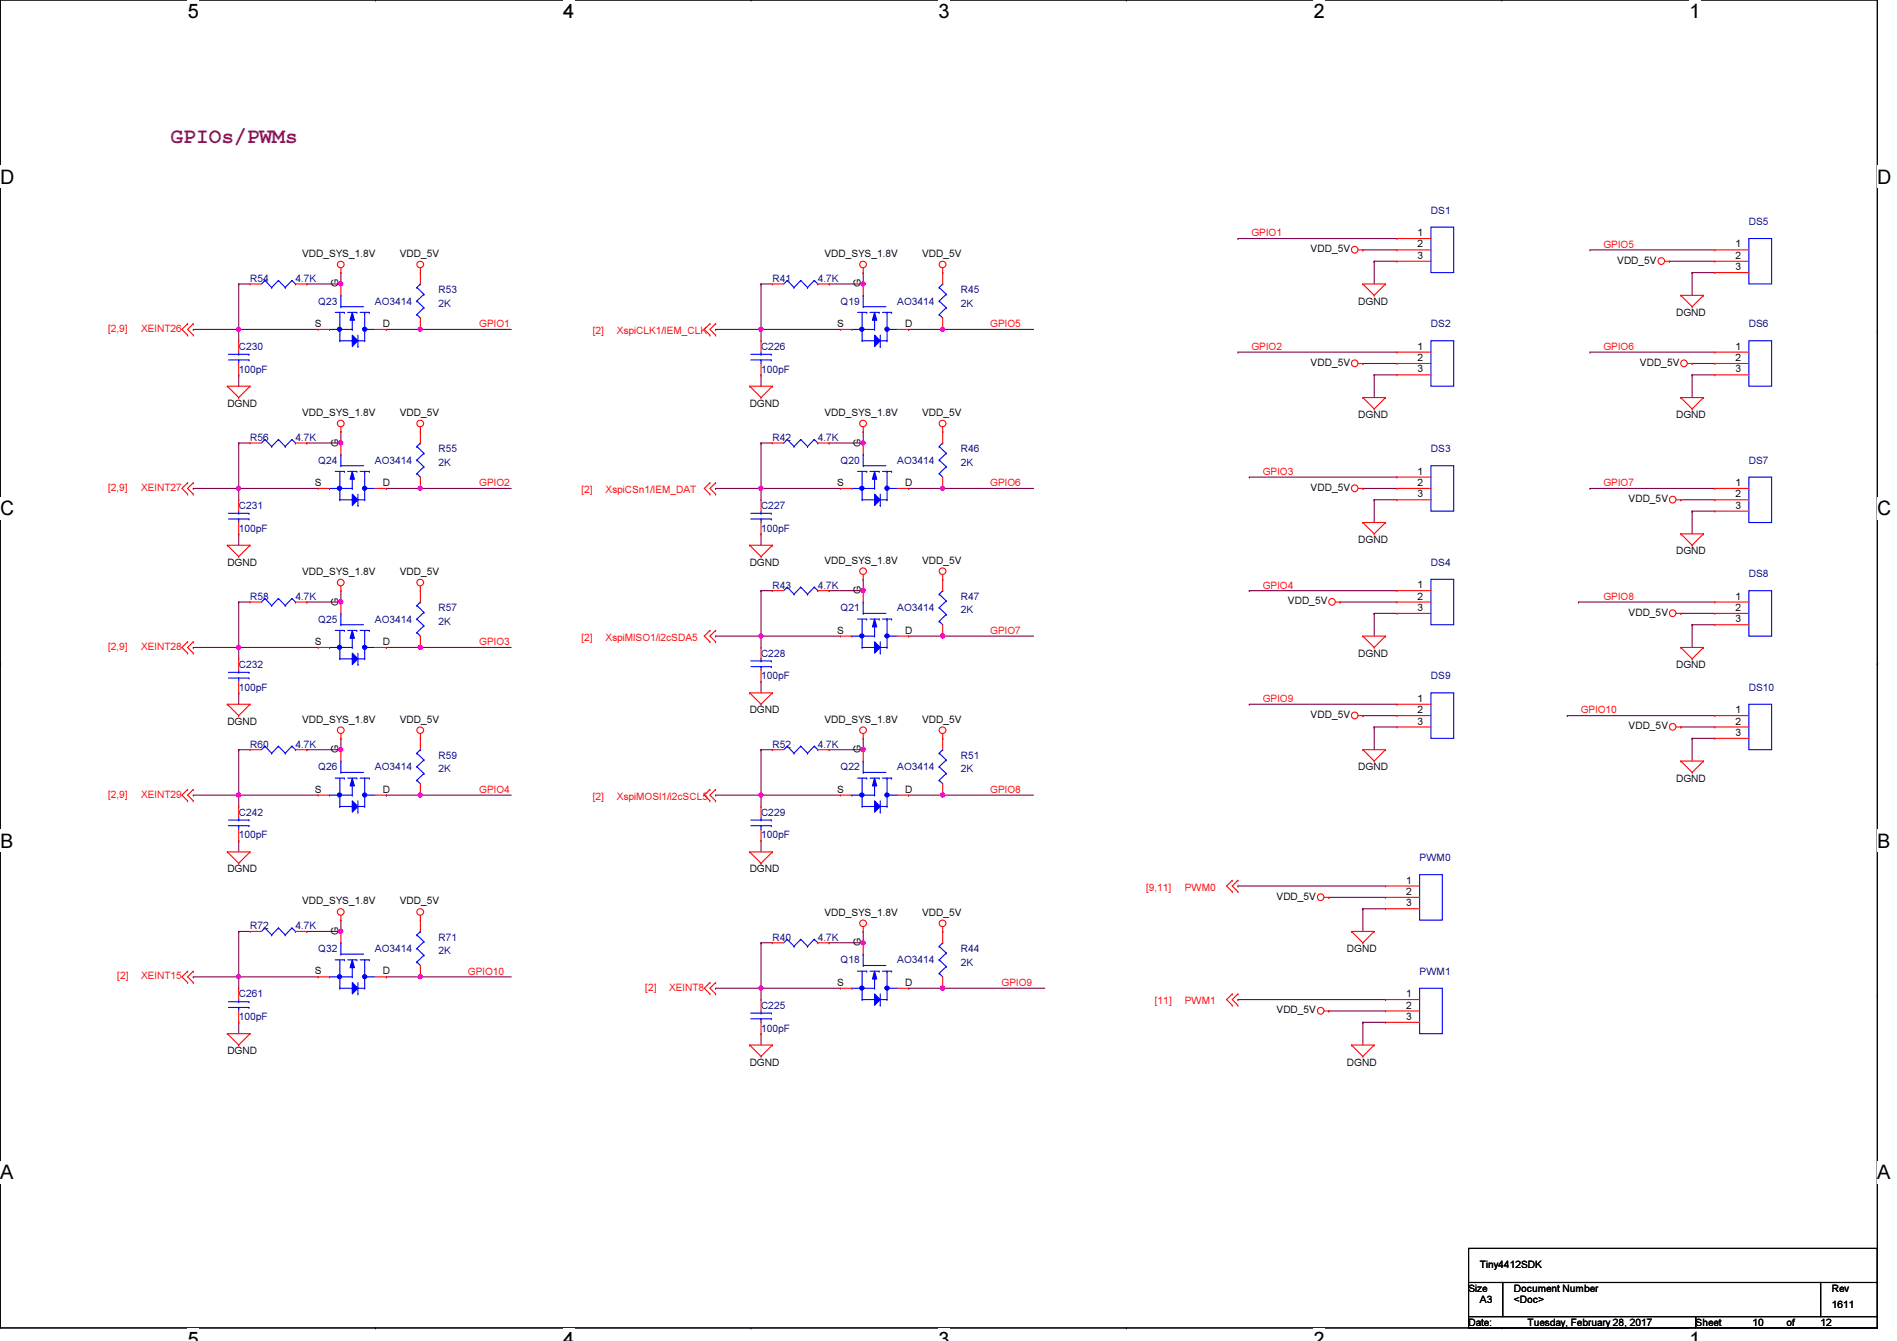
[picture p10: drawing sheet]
<svg xmlns="http://www.w3.org/2000/svg" width="297mm" height="210mm" viewBox="0 0 297 210" stroke-linecap="round" stroke-linejoin="round" font-family="sans-serif">
<defs><g id="words">
<text font-size="3.3" fill="#800080" x="26.7" y="22.3">GPIOs/PWMs</text>
<g font-size="3.1">
<text x="29.4" y="2.8">5</text>
<text x="88.2" y="2.8">4</text>
<text x="147" y="2.8">3</text>
<text x="205.7" y="2.8">2</text>
<text x="264.5" y="2.8">1</text>
<text x="0" y="28.7">D</text>
<text x="294" y="28.7">D</text>
<text x="0" y="80.7">C</text>
<text x="294" y="80.7">C</text>
<text x="0" y="132.7">B</text>
<text x="294" y="132.7">B</text>
<text x="0" y="184.6">A</text>
<text x="294" y="184.6">A</text>
<text x="29.4" y="210.7">5</text>
<text x="88.2" y="210.7">4</text>
<text x="147" y="210.7">3</text>
<text x="205.7" y="210.7">2</text>
<text x="264.5" y="210.7">1</text>
</g>
<g font-size="1.6" fill="#000080">
<text x="224.1" y="33.4">DS1</text>
<text x="273.9" y="35.2">DS5</text>
<text x="39.2" y="44.1">R54</text>
<text x="46.3" y="44.1">4.7K</text>
<text x="49.8" y="47.7">Q23</text>
<text x="58.7" y="47.7">AO3414</text>
<text x="68.7" y="45.9">R53</text>
<text x="120.9" y="44.1">R41</text>
<text x="128.1" y="44.1">4.7K</text>
<text x="131.6" y="47.7">Q19</text>
<text x="140.5" y="47.7">AO3414</text>
<text x="150.4" y="45.9">R45</text>
<text x="68.7" y="48">2K</text>
<text x="150.4" y="48">2K</text>
<text x="224.1" y="51.2">DS2</text>
<text x="273.9" y="51.2">DS6</text>
<text x="37.4" y="54.8">C230</text>
<text x="37.4" y="58.3">100pF</text>
<text x="119.2" y="54.8">C226</text>
<text x="119.2" y="58.3">100pF</text>
<text x="39.2" y="69">R56</text>
<text x="46.3" y="69">4.7K</text>
<text x="68.7" y="70.8">R55</text>
<text x="120.9" y="69">R42</text>
<text x="128.1" y="69">4.7K</text>
<text x="150.4" y="70.8">R46</text>
<text x="224.1" y="70.8">DS3</text>
<text x="49.8" y="72.6">Q24</text>
<text x="58.7" y="72.6">AO3414</text>
<text x="68.7" y="72.9">2K</text>
<text x="131.6" y="72.6">Q20</text>
<text x="140.5" y="72.6">AO3414</text>
<text x="150.4" y="72.9">2K</text>
<text x="273.9" y="72.6">DS7</text>
<text x="37.4" y="79.7">C231</text>
<text x="37.4" y="83.2">100pF</text>
<text x="119.2" y="79.7">C227</text>
<text x="119.2" y="83.2">100pF</text>
<text x="224.1" y="88.6">DS4</text>
<text x="39.2" y="93.9">R58</text>
<text x="46.3" y="93.9">4.7K</text>
<text x="68.7" y="95.7">R57</text>
<text x="120.9" y="92.1">R43</text>
<text x="128.1" y="92.1">4.7K</text>
<text x="131.6" y="95.7">Q21</text>
<text x="140.5" y="95.7">AO3414</text>
<text x="150.4" y="93.9">R47</text>
<text x="273.9" y="90.3">DS8</text>
<text x="49.8" y="97.5">Q25</text>
<text x="58.7" y="97.5">AO3414</text>
<text x="68.7" y="97.8">2K</text>
<text x="150.4" y="96">2K</text>
<text x="37.4" y="104.6">C232</text>
<text x="119.2" y="102.8">C228</text>
<text x="119.2" y="106.3">100pF</text>
<text x="224.1" y="106.3">DS9</text>
<text x="37.4" y="108.1">100pF</text>
<text x="273.9" y="108.1">DS10</text>
<text x="39.2" y="117">R60</text>
<text x="46.3" y="117">4.7K</text>
<text x="68.7" y="118.8">R59</text>
<text x="120.9" y="117">R52</text>
<text x="128.1" y="117">4.7K</text>
<text x="150.4" y="118.8">R51</text>
<text x="49.8" y="120.6">Q26</text>
<text x="58.7" y="120.6">AO3414</text>
<text x="68.7" y="120.9">2K</text>
<text x="131.6" y="120.6">Q22</text>
<text x="140.5" y="120.6">AO3414</text>
<text x="150.4" y="120.9">2K</text>
<text x="37.4" y="127.7">C242</text>
<text x="37.4" y="131.2">100pF</text>
<text x="119.2" y="127.7">C229</text>
<text x="119.2" y="131.2">100pF</text>
<text x="222.3" y="134.8">PWM0</text>
<text x="39.2" y="145.5">R72</text>
<text x="46.3" y="145.5">4.7K</text>
<text x="49.8" y="149">Q32</text>
<text x="58.7" y="149">AO3414</text>
<text x="68.7" y="147.2">R71</text>
<text x="68.7" y="149.4">2K</text>
<text x="120.9" y="147.2">R40</text>
<text x="128.1" y="147.2">4.7K</text>
<text x="150.4" y="149">R44</text>
<text x="131.6" y="150.8">Q18</text>
<text x="140.5" y="150.8">AO3414</text>
<text x="150.4" y="151.1">2K</text>
<text x="222.3" y="152.6">PWM1</text>
<text x="37.4" y="156.1">C261</text>
<text x="37.4" y="159.7">100pF</text>
<text x="119.2" y="157.9">C225</text>
<text x="119.2" y="161.5">100pF</text>
</g>
<g font-size="1.6">
<text x="47.3" y="40.2">VDD_SYS_1.8V</text>
<text x="62.6" y="40.2">VDD_5V</text>
<text x="129.1" y="40.2">VDD_SYS_1.8V</text>
<text x="144.4" y="40.2">VDD_5V</text>
<text x="205.2" y="39.5">VDD_5V</text>
<text x="222" y="37">1</text>
<text x="222" y="38.7">2</text>
<text x="222" y="40.5">3</text>
<text x="253.2" y="41.3">VDD_5V</text>
<text x="271.7" y="38.7">1</text>
<text x="271.7" y="40.5">2</text>
<text x="53" y="45" transform="rotate(-90 53 45)">G</text>
<text x="134.8" y="45" transform="rotate(-90 134.8 45)">G</text>
<text x="212.7" y="47.7">DGND</text>
<text x="271.7" y="42.3">3</text>
<text x="49.3" y="51.2">S</text>
<text x="59.9" y="51.2">D</text>
<text x="131.1" y="51.2">S</text>
<text x="141.7" y="51.2">D</text>
<text x="262.5" y="49.4">DGND</text>
<text x="205.2" y="57.3">VDD_5V</text>
<text x="222" y="54.7">1</text>
<text x="222" y="56.5">2</text>
<text x="222" y="58.3">3</text>
<text x="256.8" y="57.3">VDD_5V</text>
<text x="271.7" y="54.7">1</text>
<text x="271.7" y="56.5">2</text>
<text x="271.7" y="58.3">3</text>
<text x="35.6" y="63.7">DGND</text>
<text x="47.3" y="65.1">VDD_SYS_1.8V</text>
<text x="62.6" y="65.1">VDD_5V</text>
<text x="117.4" y="63.7">DGND</text>
<text x="129.1" y="65.1">VDD_SYS_1.8V</text>
<text x="144.4" y="65.1">VDD_5V</text>
<text x="212.7" y="65.4">DGND</text>
<text x="262.5" y="65.4">DGND</text>
<text x="53" y="69.9" transform="rotate(-90 53 69.9)">G</text>
<text x="134.8" y="69.9" transform="rotate(-90 134.8 69.9)">G</text>
<text x="49.3" y="76.1">S</text>
<text x="59.9" y="76.1">D</text>
<text x="131.1" y="76.1">S</text>
<text x="141.7" y="76.1">D</text>
<text x="205.2" y="76.8">VDD_5V</text>
<text x="222" y="74.3">1</text>
<text x="222" y="76.1">2</text>
<text x="222" y="77.9">3</text>
<text x="271.7" y="76.1">1</text>
<text x="271.7" y="77.9">2</text>
<text x="255" y="78.6">VDD_5V</text>
<text x="271.7" y="79.6">3</text>
<text x="35.6" y="88.6">DGND</text>
<text x="117.4" y="88.6">DGND</text>
<text x="129.1" y="88.2">VDD_SYS_1.8V</text>
<text x="144.4" y="88.2">VDD_5V</text>
<text x="212.7" y="85">DGND</text>
<text x="262.5" y="86.8">DGND</text>
<text x="47.3" y="90">VDD_SYS_1.8V</text>
<text x="53" y="94.8" transform="rotate(-90 53 94.8)">G</text>
<text x="62.6" y="90">VDD_5V</text>
<text x="134.8" y="93" transform="rotate(-90 134.8 93)">G</text>
<text x="201.7" y="94.6">VDD_5V</text>
<text x="222" y="92.1">1</text>
<text x="222" y="93.9">2</text>
<text x="222" y="95.6">3</text>
<text x="271.7" y="93.9">1</text>
<text x="271.7" y="95.6">2</text>
<text x="49.3" y="101">S</text>
<text x="59.9" y="101">D</text>
<text x="131.1" y="99.2">S</text>
<text x="141.7" y="99.2">D</text>
<text x="255" y="96.4">VDD_5V</text>
<text x="271.7" y="97.4">3</text>
<text x="212.7" y="102.8">DGND</text>
<text x="262.5" y="104.6">DGND</text>
<text x="35.6" y="113.5">DGND</text>
<text x="47.3" y="113.1">VDD_SYS_1.8V</text>
<text x="62.6" y="113.1">VDD_5V</text>
<text x="117.4" y="111.7">DGND</text>
<text x="129.1" y="113.1">VDD_SYS_1.8V</text>
<text x="144.4" y="113.1">VDD_5V</text>
<text x="205.2" y="112.4">VDD_5V</text>
<text x="222" y="109.9">1</text>
<text x="222" y="111.6">2</text>
<text x="222" y="113.4">3</text>
<text x="271.7" y="111.6">1</text>
<text x="271.7" y="113.4">2</text>
<text x="53" y="117.9" transform="rotate(-90 53 117.9)">G</text>
<text x="134.8" y="117.9" transform="rotate(-90 134.8 117.9)">G</text>
<text x="255" y="114.2">VDD_5V</text>
<text x="271.7" y="115.2">3</text>
<text x="49.3" y="124.1">S</text>
<text x="59.9" y="124.1">D</text>
<text x="131.1" y="124.1">S</text>
<text x="141.7" y="124.1">D</text>
<text x="212.7" y="120.6">DGND</text>
<text x="262.5" y="122.3">DGND</text>
<text x="35.6" y="136.6">DGND</text>
<text x="117.4" y="136.6">DGND</text>
<text x="47.3" y="141.6">VDD_SYS_1.8V</text>
<text x="62.6" y="141.6">VDD_5V</text>
<text x="129.1" y="143.3">VDD_SYS_1.8V</text>
<text x="144.4" y="143.3">VDD_5V</text>
<text x="199.9" y="140.8">VDD_5V</text>
<text x="220.2" y="138.3">1</text>
<text x="220.2" y="140.1">2</text>
<text x="220.2" y="141.9">3</text>
<text x="53" y="146.3" transform="rotate(-90 53 146.3)">G</text>
<text x="134.8" y="148.1" transform="rotate(-90 134.8 148.1)">G</text>
<text x="210.9" y="149">DGND</text>
<text x="49.3" y="152.5">S</text>
<text x="59.9" y="152.5">D</text>
<text x="131.1" y="154.3">S</text>
<text x="141.7" y="154.3">D</text>
<text x="199.9" y="158.6">VDD_5V</text>
<text x="220.2" y="156.1">1</text>
<text x="220.2" y="157.9">2</text>
<text x="220.2" y="159.6">3</text>
<text x="35.6" y="165">DGND</text>
<text x="117.4" y="166.8">DGND</text>
<text x="210.9" y="166.8">DGND</text>
<text x="230" y="202.2">Size</text>
<text x="231.7" y="198.5">Tiny4412SDK</text>
<text x="231.7" y="204">A3</text>
<text x="237.1" y="204">&lt;Doc&gt;</text>
<text x="237.1" y="202.2">Document Number</text>
<text x="286.8" y="202.2">Rev</text>
<text x="230" y="207.5">Date:</text>
<text x="239.2" y="207.5">Tuesday, February 28, 2017</text>
<text x="265.5" y="207.5">Sheet</text>
<text x="274.4" y="207.5">10</text>
<text x="279.7" y="207.5">of</text>
<text x="285.1" y="207.5">12</text>
<text x="286.8" y="204.7">1611</text>
</g>
<g font-size="1.6" fill="#f00">
<text x="196" y="37">GPIO1</text>
<text x="251.1" y="38.8">GPIO5</text>
<text x="16.9" y="51.9">[2,9]</text>
<text x="22.1" y="51.9">XEINT26</text>
<text x="75.1" y="51.2">GPIO1</text>
<text x="92.8" y="52.3">[2]</text>
<text x="96.6" y="52.3">XspiCLK1/IEM_CLK</text>
<text x="155.1" y="51.2">GPIO5</text>
<text x="196" y="54.8">GPIO2</text>
<text x="251.1" y="54.8">GPIO6</text>
<text x="16.9" y="76.8">[2,9]</text>
<text x="22.1" y="76.8">XEINT27</text>
<text x="75.1" y="76.1">GPIO2</text>
<text x="91.1" y="77.2">[2]</text>
<text x="94.8" y="77.2">XspiCSn1/IEM_DAT</text>
<text x="155.1" y="76.1">GPIO6</text>
<text x="197.7" y="74.3">GPIO3</text>
<text x="251.1" y="76.1">GPIO7</text>
<text x="197.7" y="92.1">GPIO4</text>
<text x="251.1" y="93.9">GPIO8</text>
<text x="16.9" y="101.7">[2,9]</text>
<text x="22.1" y="101.7">XEINT28</text>
<text x="75.1" y="101">GPIO3</text>
<text x="91.1" y="100.3">[2]</text>
<text x="94.8" y="100.3">XspiMISO1/i2cSDA5</text>
<text x="155.1" y="99.2">GPIO7</text>
<text x="197.7" y="109.9">GPIO9</text>
<text x="247.5" y="111.7">GPIO10</text>
<text x="16.9" y="124.8">[2,9]</text>
<text x="22.1" y="124.8">XEINT29</text>
<text x="75.1" y="124.1">GPIO4</text>
<text x="92.8" y="125.2">[2]</text>
<text x="96.6" y="125.2">XspiMOSI1/i2cSCL5</text>
<text x="155.1" y="124.1">GPIO8</text>
<text x="179.4" y="139.4">[9,11]</text>
<text x="185.5" y="139.4">PWM0</text>
<text x="18.4" y="153.3">[2]</text>
<text x="22.1" y="153.3">XEINT15</text>
<text x="73.3" y="152.6">GPIO10</text>
<text x="101" y="155.1">[2]</text>
<text x="104.8" y="155.1">XEINT8</text>
<text x="156.8" y="154.3">GPIO9</text>
<text x="180.8" y="157.2">[11]</text>
<text x="185.5" y="157.2">PWM1</text>
</g>
</g></defs>
<path d="M0 0h294v207.9h-294z" fill="none" stroke="#000" stroke-width=".17"/>
<g fill="#fff">
<path d="M29.4 0h1.8v3.5h-1.8z"/>
<path d="M29.4 207.9h1.8v2h-1.8z"/>
</g>
<path d="M58.8 0h.1M58.8 207.9h.1" fill="none" stroke="#000" stroke-width=".17"/>
<g fill="#fff">
<path d="M88.2 0h1.7v3.5h-1.7z"/>
<path d="M88.2 207.9h1.7v2h-1.7z"/>
</g>
<path d="M117.6 0h.1M117.6 207.9h.1" fill="none" stroke="#000" stroke-width=".17"/>
<g fill="#fff">
<path d="M147 0h1.7v3.5h-1.7z"/>
<path d="M147 207.9h1.7v2h-1.7z"/>
</g>
<path d="M176.4 0h.1M176.4 207.9h.1" fill="none" stroke="#000" stroke-width=".17"/>
<g fill="#fff">
<path d="M205.7 0h1.8v3.5h-1.8z"/>
<path d="M205.7 207.9h1.8v2h-1.8z"/>
</g>
<path d="M235.2 0h.1M235.2 207.9h.1" fill="none" stroke="#000" stroke-width=".17"/>
<g fill="#fff">
<path d="M264.5 0h1.8v3.5h-1.8z"/>
<path d="M264.5 207.9h1.8v2h-1.8z"/>
<path d="M0 26h2.3v3.4h-2.3z"/>
<path d="M294 26h2.2v3.4h-2.2z"/>
<path d="M0 77.9h2.3v3.5h-2.3z"/>
<path d="M294 77.9h2.2v3.5h-2.2z"/>
</g>
<path d="M0 51.9h.1M294 51.9h.1" fill="none" stroke="#000" stroke-width=".17"/>
<g fill="#fff">
<path d="M0 129.9h2.1v3.4h-2.1z"/>
<path d="M294 129.9h2v3.4h-2z"/>
</g>
<path d="M0 103.9h.1M294 103.9h.1" fill="none" stroke="#000" stroke-width=".17"/>
<path d="M0 103.9h.1M294 103.9h.1" fill="none" stroke="#000" stroke-width=".16"/>
<g fill="#fff">
<path d="M0 181.8h2.1v3.5h-2.1z"/>
<path d="M294 181.8h2v3.5h-2z"/>
</g>
<path d="M0 155.9h.1M294 155.9h.1" fill="none" stroke="#000" stroke-width=".17"/>
<g fill="none" stroke="#800040" stroke-width=".17">
<path d="M193.8 37.3h.1M193.8 37.3h24.9M213.4 39.1h.1M213.4 39.1h5.3M249 39.1h.1M249 39.1h19.5M65.8 51.6h.1M65.8 51.6h14.2M193.8 55.1h.1M193.8 55.1h24.9M213.4 56.9h.1M213.4 56.9h5.3"/>
<path d="M215.2 40.9h.1M215.2 58.7h.1M215.2 40.9h3.5M215.2 40.9v3.5M215.2 58.7v3.5M215.2 58.7h3.5M249 55.1h.1M249 55.1h19.5M261.4 40.9h.1M261.4 40.9h7.1M265 42.7h.1M265 56.9h.1"/>
<path d="M265 58.7h.1M265 56.9h3.5M265 58.7h3.5M265 42.7h3.5M265 42.7v3.5M265 58.7v3.5M195.6 74.7h.1M195.6 74.7h23.1M213.4 76.5h.1M213.4 76.5h5.3M215.2 78.2h.1M215.2 78.2v3.6"/>
<path d="M215.2 78.2h3.5M249 76.5h.1M249 76.5h19.5M263.2 78.2h.1M263.2 78.2h5.3M195.6 92.5h.1M195.6 92.5h23.1M209.8 94.2h.1M209.8 94.2h8.9M215.2 96h.1M215.2 96v3.6M215.2 96h3.5"/>
<path d="M247.2 94.2h.1M247.2 94.2h21.3M263.2 96h.1M263.2 96h5.3M265 80h.1M265 97.8h.1M265 80v3.6M265 97.8v3.5M265 80h3.5M265 97.8h3.5"/>
</g>
<circle cx="65.8" cy="51.5" r=".32" fill="#f0f"/>
<circle cx="65.8" cy="51.5" r=".32" fill="none" stroke="#f0f" stroke-width=".17"/>
<path d="M37.4 51.6h.1M37.4 51.6h12.4" fill="none" stroke="#800040" stroke-width=".17"/>
<circle cx="37.4" cy="51.5" r=".32" fill="#f0f"/>
<circle cx="37.4" cy="51.5" r=".32" fill="none" stroke="#f0f" stroke-width=".17"/>
<path d="M48 44.4h.1M48 44.4h5.4" fill="none" stroke="#800040" stroke-width=".17"/>
<circle cx="53.4" cy="44.4" r=".32" fill="#f0f"/>
<circle cx="53.4" cy="44.4" r=".32" fill="none" stroke="#f0f" stroke-width=".17"/>
<g fill="none" stroke="#800040" stroke-width=".17">
<path d="M30.3 51.6h.1M30.3 51.6h7.1M37.4 44.4h.1M37.4 58.7h.1M37.4 51.6h.1M37.4 44.4v8.9M37.4 58.7v1.8M37.4 44.4h1.8M53.4 42.7h.1M53.4 42.7v1.7M60.5 51.6h.1M60.5 51.6h5.3"/>
<path d="M65.8 76.5h.1M65.8 76.5h14.2"/>
</g>
<circle cx="65.8" cy="76.4" r=".32" fill="#f0f"/>
<circle cx="65.8" cy="76.4" r=".32" fill="none" stroke="#f0f" stroke-width=".17"/>
<path d="M37.4 76.5h.1M37.4 76.5h12.4" fill="none" stroke="#800040" stroke-width=".17"/>
<circle cx="37.4" cy="76.4" r=".32" fill="#f0f"/>
<circle cx="37.4" cy="76.4" r=".32" fill="none" stroke="#f0f" stroke-width=".17"/>
<path d="M48 69.3h.1M48 69.3h5.4" fill="none" stroke="#800040" stroke-width=".17"/>
<circle cx="53.4" cy="69.3" r=".32" fill="#f0f"/>
<circle cx="53.4" cy="69.3" r=".32" fill="none" stroke="#f0f" stroke-width=".17"/>
<g fill="none" stroke="#800040" stroke-width=".17">
<path d="M30.3 76.5h.1M30.3 76.5h7.1M37.4 69.3h.1M37.4 76.5h.1M37.4 69.3v8.9M37.4 69.3h1.8M53.4 67.6h.1M53.4 67.6v1.7M60.5 76.5h.1M60.5 76.5h5.3M37.4 83.6h.1M37.4 83.6v1.7"/>
<path d="M65.8 101.3h.1M65.8 101.3h14.2"/>
</g>
<circle cx="65.8" cy="101.3" r=".32" fill="#f0f"/>
<circle cx="65.8" cy="101.3" r=".32" fill="none" stroke="#f0f" stroke-width=".17"/>
<path d="M37.4 101.3h.1M37.4 101.3h12.4" fill="none" stroke="#800040" stroke-width=".17"/>
<circle cx="37.4" cy="101.3" r=".32" fill="#f0f"/>
<circle cx="37.4" cy="101.3" r=".32" fill="none" stroke="#f0f" stroke-width=".17"/>
<path d="M48 94.2h.1M48 94.2h5.4" fill="none" stroke="#800040" stroke-width=".17"/>
<circle cx="53.4" cy="94.2" r=".32" fill="#f0f"/>
<circle cx="53.4" cy="94.2" r=".32" fill="none" stroke="#f0f" stroke-width=".17"/>
<g fill="none" stroke="#800040" stroke-width=".17">
<path d="M37.4 94.2h.1M37.4 94.2v8.9M37.4 94.2h1.8M53.4 92.5h.1M53.4 92.5v1.7M30.3 101.3h.1M30.3 101.3h7.1M37.4 108.5h.1M37.4 101.3h.1M37.4 108.5v1.7M60.5 101.3h.1M60.5 101.3h5.3"/>
<path d="M65.8 124.5h.1M65.8 124.5h14.2"/>
</g>
<circle cx="65.8" cy="124.4" r=".32" fill="#f0f"/>
<circle cx="65.8" cy="124.4" r=".32" fill="none" stroke="#f0f" stroke-width=".17"/>
<path d="M37.4 124.5h.1M37.4 124.5h12.4" fill="none" stroke="#800040" stroke-width=".17"/>
<circle cx="37.4" cy="124.4" r=".32" fill="#f0f"/>
<circle cx="37.4" cy="124.4" r=".32" fill="none" stroke="#f0f" stroke-width=".17"/>
<path d="M48 117.3h.1M48 117.3h5.4" fill="none" stroke="#800040" stroke-width=".17"/>
<circle cx="53.4" cy="117.3" r=".32" fill="#f0f"/>
<circle cx="53.4" cy="117.3" r=".32" fill="none" stroke="#f0f" stroke-width=".17"/>
<g fill="none" stroke="#800040" stroke-width=".17">
<path d="M147.6 51.6h.1M147.6 51.6h14.2M37.4 117.3h.1M37.4 117.3v8.9M37.4 117.3h1.8M53.4 115.6h.1M53.4 115.6v1.7M30.3 124.5h.1M30.3 124.5h7.1M37.4 131.6h.1M37.4 124.5h.1M37.4 131.6v1.7"/>
<path d="M60.5 124.5h.1M60.5 124.5h5.3M193.8 138.7h.1M193.8 138.7h23.2M193.8 156.5h.1M193.8 156.5h23.2M208.1 140.5h.1M208.1 158.2h.1M208.1 140.5h8.9M208.1 158.2h8.9M213.4 142.2h.1M213.4 142.2h3.6"/>
<path d="M213.4 142.2v3.6M213.4 160h.1M213.4 160v3.6M213.4 160h3.6"/>
</g>
<circle cx="147.6" cy="51.5" r=".32" fill="#f0f"/>
<circle cx="147.6" cy="51.5" r=".32" fill="none" stroke="#f0f" stroke-width=".17"/>
<path d="M147.6 76.5h.1M147.6 76.5h14.2" fill="none" stroke="#800040" stroke-width=".17"/>
<circle cx="147.6" cy="76.4" r=".32" fill="#f0f"/>
<circle cx="147.6" cy="76.4" r=".32" fill="none" stroke="#f0f" stroke-width=".17"/>
<path d="M119.2 76.5h.1M119.2 76.5h12.4" fill="none" stroke="#800040" stroke-width=".17"/>
<circle cx="119.1" cy="76.4" r=".32" fill="#f0f"/>
<circle cx="119.1" cy="76.4" r=".32" fill="none" stroke="#f0f" stroke-width=".17"/>
<path d="M129.8 69.3h.1M129.8 69.3h5.4" fill="none" stroke="#800040" stroke-width=".17"/>
<circle cx="135.1" cy="69.3" r=".32" fill="#f0f"/>
<circle cx="135.1" cy="69.3" r=".32" fill="none" stroke="#f0f" stroke-width=".17"/>
<g fill="none" stroke="#800040" stroke-width=".17">
<path d="M142.3 51.6h.1M142.3 51.6h5.3M112.1 76.5h.1M112.1 76.5h7.1M119.2 69.3h.1M119.2 76.5h.1M119.2 69.3v8.9M119.2 69.3h1.7M135.2 67.6h.1M135.2 67.6v1.7M142.3 76.5h.1M142.3 76.5h5.3"/>
<path d="M119.2 83.6h.1M119.2 83.6v1.7M147.6 99.6h.1M147.6 99.6h14.2"/>
</g>
<circle cx="147.6" cy="99.5" r=".32" fill="#f0f"/>
<circle cx="147.6" cy="99.5" r=".32" fill="none" stroke="#f0f" stroke-width=".17"/>
<path d="M119.2 99.6h.1M119.2 99.6h12.4" fill="none" stroke="#800040" stroke-width=".17"/>
<circle cx="119.1" cy="99.5" r=".32" fill="#f0f"/>
<circle cx="119.1" cy="99.5" r=".32" fill="none" stroke="#f0f" stroke-width=".17"/>
<path d="M129.8 92.5h.1M129.8 92.5h5.4" fill="none" stroke="#800040" stroke-width=".17"/>
<circle cx="135.1" cy="92.4" r=".32" fill="#f0f"/>
<circle cx="135.1" cy="92.4" r=".32" fill="none" stroke="#f0f" stroke-width=".17"/>
<g fill="none" stroke="#800040" stroke-width=".17">
<path d="M112.1 99.6h.1M112.1 99.6h7.1M119.2 92.5h.1M119.2 99.6h.1M119.2 92.5v8.8M119.2 92.5h1.7M135.2 90.7h.1M135.2 90.7v1.8M142.3 99.6h.1M142.3 99.6h5.3M119.2 106.7h.1M119.2 106.7v1.8"/>
<path d="M147.6 124.5h.1M147.6 124.5h14.2"/>
</g>
<circle cx="147.6" cy="124.4" r=".32" fill="#f0f"/>
<circle cx="147.6" cy="124.4" r=".32" fill="none" stroke="#f0f" stroke-width=".17"/>
<path d="M119.2 124.5h.1M119.2 124.5h12.4" fill="none" stroke="#800040" stroke-width=".17"/>
<circle cx="119.1" cy="124.4" r=".32" fill="#f0f"/>
<circle cx="119.1" cy="124.4" r=".32" fill="none" stroke="#f0f" stroke-width=".17"/>
<path d="M129.8 117.3h.1M129.8 117.3h5.4" fill="none" stroke="#800040" stroke-width=".17"/>
<circle cx="135.1" cy="117.3" r=".32" fill="#f0f"/>
<circle cx="135.1" cy="117.3" r=".32" fill="none" stroke="#f0f" stroke-width=".17"/>
<g fill="none" stroke="#800040" stroke-width=".17">
<path d="M119.2 51.6h.1M119.2 51.6h12.4M119.2 117.3h.1M119.2 117.3v8.9M119.2 117.3h1.7M135.2 115.6h.1M135.2 115.6v1.7M112.1 124.5h.1M112.1 124.5h7.1M119.2 131.6h.1M119.2 124.5h.1M119.2 131.6v1.7"/>
<path d="M142.3 124.5h.1M142.3 124.5h5.3"/>
</g>
<circle cx="119.1" cy="51.5" r=".32" fill="#f0f"/>
<circle cx="119.1" cy="51.5" r=".32" fill="none" stroke="#f0f" stroke-width=".17"/>
<path d="M129.8 44.4h.1M129.8 44.4h5.4" fill="none" stroke="#800040" stroke-width=".17"/>
<circle cx="135.1" cy="44.4" r=".32" fill="#f0f"/>
<circle cx="135.1" cy="44.4" r=".32" fill="none" stroke="#f0f" stroke-width=".17"/>
<path d="M112.1 51.6h.1M112.1 51.6h7.1M119.2 44.4h.1M119.2 58.7h.1M119.2 51.6h.1M119.2 44.4v8.9M119.2 58.7v1.8M119.2 44.4h1.7M135.2 42.7h.1M135.2 42.7v1.7M65.8 152.9h.1M65.8 152.9h14.2" fill="none" stroke="#800040" stroke-width=".17"/>
<circle cx="65.8" cy="152.9" r=".32" fill="#f0f"/>
<circle cx="65.8" cy="152.9" r=".32" fill="none" stroke="#f0f" stroke-width=".17"/>
<path d="M37.4 152.9h.1M37.4 152.9h12.4M60.5 152.9h.1M60.5 152.9h5.3" fill="none" stroke="#800040" stroke-width=".17"/>
<circle cx="37.4" cy="152.9" r=".32" fill="#f0f"/>
<circle cx="37.4" cy="152.9" r=".32" fill="none" stroke="#f0f" stroke-width=".17"/>
<path d="M48 145.8h.1M48 145.8h5.4" fill="none" stroke="#800040" stroke-width=".17"/>
<circle cx="53.4" cy="145.8" r=".32" fill="#f0f"/>
<circle cx="53.4" cy="145.8" r=".32" fill="none" stroke="#f0f" stroke-width=".17"/>
<g fill="none" stroke="#800040" stroke-width=".17">
<path d="M195.6 110.2h.1M195.6 110.2h23.1M213.4 112h.1M213.4 112h5.3M215.2 113.8h.1M215.2 113.8h3.5M215.2 113.8v3.5M30.3 152.9h.1M30.3 152.9h7.1M37.4 145.8h.1M37.4 152.9h.1M37.4 145.8v8.9"/>
<path d="M37.4 145.8h1.8M53.4 144h.1M53.4 144v1.8M147.6 154.7h.1M147.6 154.7h16M37.4 160h.1M37.4 160v1.8"/>
</g>
<circle cx="147.6" cy="154.7" r=".32" fill="#f0f"/>
<circle cx="147.6" cy="154.7" r=".32" fill="none" stroke="#f0f" stroke-width=".17"/>
<path d="M129.8 147.6h.1M129.8 147.6h5.4" fill="none" stroke="#800040" stroke-width=".17"/>
<circle cx="135.1" cy="147.5" r=".32" fill="#f0f"/>
<circle cx="135.1" cy="147.5" r=".32" fill="none" stroke="#f0f" stroke-width=".17"/>
<path d="M119.2 154.7h.1M119.2 154.7h12.4" fill="none" stroke="#800040" stroke-width=".17"/>
<circle cx="119.1" cy="154.7" r=".32" fill="#f0f"/>
<circle cx="119.1" cy="154.7" r=".32" fill="none" stroke="#f0f" stroke-width=".17"/>
<g fill="none" stroke="#800040" stroke-width=".17">
<path d="M245.4 112h.1M245.4 112h23.1M263.2 113.8h.1M263.2 113.8h5.3M265 115.6h.1M265 115.6h3.5M265 115.6v3.5M112.1 154.7h.1M112.1 154.7h7.1M119.2 147.6h.1M119.2 154.7h.1M119.2 147.6h1.7"/>
<path d="M119.2 147.6v8.9M135.2 145.8h.1M135.2 145.8v1.8M142.3 154.7h.1M142.3 154.7h5.3M119.2 161.8h.1M119.2 161.8v1.8"/>
</g>
<g fill="none" stroke="#f00" stroke-width=".17">
<path d="M212.7 39.1h.7M213.4 39.1h.1M29.4 52.5h.1M29.4 50.7h.1M29.4 50.7l-.9 .9 .9 .9M30.3 52.5h.1M30.3 50.7h.1M30.3 50.7l-.9 .9 .9 .9M53.4 42.7h.1M53.4 42v.7M65.8 42.7h.1M65.8 42v.7"/>
<path d="M111.2 50.7h.1M111.2 52.5h.1M111.2 50.7l-.9 .9 .9 .9M112.1 50.7h.1M112.1 52.5h.1M112.1 50.7l-.9 .9 .9 .9M135.2 42.7h.1M135.2 42v.7M147.6 42.7h.1M147.6 42v.7M212.7 56.9h.7M213.4 44.4h.1"/>
<path d="M213.4 56.9h.1M213.4 44.4h3.6M213.4 44.4l1.8 1.8M215.2 46.2h.1M217 44.4h.1M217 44.4l-1.8 1.8M260.7 40.9h.7M261.4 40.9h.1M263.2 46.2h.1M263.2 46.2h3.5M263.2 46.2l1.8 1.8M264.2 56.9h.8"/>
<path d="M265 48h.1M265 56.9h.1M266.7 46.2h.1M266.7 46.2l-1.7 1.8M29.4 77.3h.1M29.4 75.6h.1M29.4 75.6l-.9 .9 .9 .8M30.3 77.3h.1M30.3 75.6h.1M30.3 75.6l-.9 .9 .9 .8M35.6 60.5h.1M35.6 60.5h3.6"/>
<path d="M35.6 60.5l1.8 1.7M37.4 62.2h.1M39.2 60.5h.1M39.2 60.5l-1.8 1.7M53.4 67.6h.1M53.4 66.8v.8M65.8 67.6h.1M65.8 66.8v.8M111.2 75.6h.1M111.2 77.3h.1M111.2 75.6l-.9 .9 .9 .8M112.1 75.6h.1"/>
<path d="M112.1 77.3h.1M112.1 75.6l-.9 .9 .9 .8M117.4 60.5h.1M117.4 60.5h3.5M117.4 60.5l1.8 1.7M119.2 62.2h.1M120.9 60.5h.1M120.9 60.5l-1.7 1.7M135.2 67.6h.1M135.2 66.8v.8M147.6 67.6h.1M147.6 66.8v.8"/>
<path d="M212.7 76.5h.7M213.4 62.2h.1M213.4 76.5h.1M213.4 62.2h3.6M213.4 62.2l1.8 1.8M215.2 64h.1M217 62.2h.1M217 62.2l-1.8 1.8M262.5 78.2h.7M263.2 62.2h.1M263.2 78.2h.1M263.2 62.2h3.5"/>
<path d="M263.2 62.2l1.8 1.8M265 64h.1M266.7 62.2h.1M266.7 62.2l-1.7 1.8M35.6 85.3h.1M35.6 85.3h3.6M35.6 85.3l1.8 1.8M37.4 87.1h.1M39.2 85.3h.1M39.2 85.3l-1.8 1.8M53.4 92.5h.1M53.4 91.7v.8"/>
<path d="M65.8 92.5h.1M65.8 91.7v.8M111.2 98.7h.1M111.2 98.7l-.9 .9 .9 .9M112.1 98.7h.1M112.1 98.7l-.9 .9 .9 .9M117.4 85.3h.1M117.4 85.3h3.5M117.4 85.3l1.8 1.8M119.2 87.1h.1M120.9 85.3h.1M120.9 85.3l-1.7 1.8"/>
<path d="M135.2 90.7h.1M135.2 90v.7M147.6 90.7h.1M147.6 90v.7M209.1 94.2h.7M209.8 94.2h.1M213.4 81.8h.1M213.4 99.6h.1M213.4 81.8h3.6M213.4 81.8l1.8 1.8M213.4 99.6h3.6M213.4 99.6l1.8 1.7"/>
<path d="M215.2 83.6h.1M217 81.8h.1M217 99.6h.1M217 81.8l-1.8 1.8M217 99.6l-1.8 1.7M262.5 96h.7M263.2 83.6h.1M263.2 96h.1M263.2 83.6h3.5M263.2 83.6l1.8 1.7M265 85.3h.1M266.7 83.6h.1"/>
<path d="M266.7 83.6l-1.7 1.7M29.4 102.2h.1M29.4 100.5h.1M29.4 100.5l-.9 .8 .9 .9M30.3 102.2h.1M30.3 100.5h.1M30.3 100.5l-.9 .8 .9 .9M35.6 110.2h.1M35.6 110.2h3.6M35.6 110.2l1.8 1.8M37.4 112h.1M39.2 110.2h.1"/>
<path d="M39.2 110.2l-1.8 1.8M53.4 115.6h.1M53.4 114.9v.7M65.8 115.6h.1M65.8 114.9v.7M111.2 100.5h.1M112.1 100.5h.1M117.4 108.5h.1M117.4 108.5h3.5M117.4 108.5l1.8 1.7M119.2 110.2h.1M120.9 108.5h.1"/>
<path d="M120.9 108.5l-1.7 1.7M135.2 115.6h.1M135.2 114.9v.7M147.6 115.6h.1M147.6 114.9v.7M212.7 112h.7M213.4 112h.1M213.4 117.3h.1M213.4 117.3h3.6M213.4 117.3l1.8 1.8M215.2 101.3h.1M215.2 119.1h.1"/>
<path d="M217 117.3h.1M217 117.3l-1.8 1.8M262.5 113.8h.7M263.2 101.3h.1M263.2 113.8h.1M263.2 119.1h.1M263.2 101.3h3.5M263.2 101.3l1.8 1.8M263.2 119.1h3.5M263.2 119.1l1.8 1.8M265 103.1h.1M266.7 101.3h.1"/>
<path d="M266.7 119.1h.1M266.7 101.3l-1.7 1.8M266.7 119.1l-1.7 1.8M29.4 125.3h.1M29.4 123.6h.1M29.4 123.6l-.9 .9 .9 .8M30.3 125.3h.1M30.3 123.6h.1M30.3 123.6l-.9 .9 .9 .8M35.6 133.3h.1M35.6 133.3h3.6M35.6 133.3l1.8 1.8"/>
<path d="M37.4 135.1h.1M39.2 133.3h.1M39.2 133.3l-1.8 1.8M111.2 123.6h.1M111.2 125.3h.1M111.2 123.6l-.9 .9 .9 .8M112.1 123.6h.1M112.1 125.3h.1M112.1 123.6l-.9 .9 .9 .8M117.4 133.3h.1M117.4 133.3h3.5M117.4 133.3l1.8 1.8"/>
<path d="M119.2 135.1h.1M120.9 133.3h.1M120.9 133.3l-1.7 1.8M193 137.8h.1M193 139.6h.1M193 137.8l-.9 .9 .9 .9M193.8 137.8h.1M193.8 139.6h.1M193.8 137.8l-.8 .9 .8 .9M265 120.9h.1M29.4 152h.1M29.4 153.8h.1"/>
<path d="M29.4 152l-.9 .9 .9 .9M30.3 152h.1M30.3 153.8h.1M30.3 152l-.9 .9 .9 .9M53.4 144h.1M53.4 143.3v.7M65.8 144h.1M65.8 143.3v.7M111.2 155.6h.1M111.2 153.8h.1M111.2 153.8l-.9 .9 .9 .9M112.1 155.6h.1"/>
<path d="M112.1 153.8h.1M112.1 153.8l-.9 .9 .9 .9M135.2 145.8h.1M135.2 145.1v.7M147.6 145.8h.1M147.6 145.1v.7M193 155.6h.1M193 157.4h.1M193 155.6l-.9 .9 .9 .9M193.8 155.6h.1M193.8 157.4h.1M193.8 155.6l-.8 .9 .8 .9"/>
<path d="M207.3 140.5h.8M207.3 158.2h.8M208.1 140.5h.1M208.1 158.2h.1M211.6 145.8h.1M211.6 145.8h3.6M211.6 145.8l1.8 1.8M213.4 147.6h.1M215.2 145.8h.1M215.2 145.8l-1.8 1.8M217 156.5h.1M217 158.2h.1"/>
<path d="M217 158.2h5.3M217 156.5h5.3M35.6 161.8h.1M35.6 161.8h3.6M35.6 161.8l1.8 1.8M37.4 163.6h.1M39.2 161.8h.1M39.2 161.8l-1.8 1.8M117.4 163.6h.1M117.4 163.6h3.5M117.4 163.6l1.8 1.8M119.2 165.4h.1"/>
<path d="M120.9 163.6h.1M120.9 163.6l-1.7 1.8M211.6 163.6h.1M211.6 163.6h3.6M211.6 163.6l1.8 1.8M213.4 165.4h.1M215.2 163.6h.1M215.2 163.6l-1.8 1.8M217 160h.1M217 160h5.3"/>
<circle cx="212.1" cy="39.1" r=".52"/>
<circle cx="53.4" cy="41.4" r=".52"/>
<circle cx="65.8" cy="41.4" r=".52"/>
<circle cx="135.2" cy="41.4" r=".52"/>
<circle cx="147.6" cy="41.4" r=".52"/>
<circle cx="212.1" cy="56.9" r=".52"/>
<circle cx="260.1" cy="40.9" r=".52"/>
<circle cx="263.7" cy="56.9" r=".52"/>
<circle cx="53.4" cy="66.3" r=".52"/>
<circle cx="65.8" cy="66.3" r=".52"/>
<circle cx="135.2" cy="66.3" r=".52"/>
<circle cx="147.6" cy="66.3" r=".52"/>
<circle cx="212.1" cy="76.4" r=".52"/>
<circle cx="261.9" cy="78.2" r=".52"/>
<circle cx="53.4" cy="91.2" r=".52"/>
<circle cx="65.8" cy="91.2" r=".52"/>
<circle cx="135.2" cy="89.4" r=".52"/>
<circle cx="147.6" cy="89.4" r=".52"/>
<circle cx="208.6" cy="94.2" r=".52"/>
<circle cx="261.9" cy="96" r=".52"/>
<circle cx="53.4" cy="114.3" r=".52"/>
<circle cx="65.8" cy="114.3" r=".52"/>
<circle cx="135.2" cy="114.3" r=".52"/>
<circle cx="147.6" cy="114.3" r=".52"/>
<circle cx="212.1" cy="112" r=".52"/>
<circle cx="261.9" cy="113.8" r=".52"/>
<circle cx="53.4" cy="142.7" r=".52"/>
<circle cx="65.8" cy="142.7" r=".52"/>
<circle cx="135.2" cy="144.5" r=".52"/>
<circle cx="147.6" cy="144.5" r=".52"/>
<circle cx="206.8" cy="140.4" r=".52"/>
<circle cx="206.8" cy="158.2" r=".52"/>
</g>
<path d="M230 195.4h.1M230 195.4v5.3M230 195.4h64M294 195.4h.1M294 195.4v5.3M230 200.7h5.3v5.4h-5.3zM230 206.1h35.5v1.8h-35.5zM235.3 200.7h49.8v5.4h-49.8zM265.5 206.1h28.5v1.8h-28.5zM285.1 200.7h8.9v5.4h-8.9zM294 200.7h.1" fill="none" stroke="#000" stroke-width=".17"/>
<path d="M222.3 154.7h3.5v7.1h-3.5z" fill="none" stroke="#00f" stroke-width=".17"/>
<path d="M55.2 77.3l.8 .9-.8 .9z" fill="#00f"/>
<g fill="none" stroke="#00f" stroke-width=".17">
<path d="M51.6 76.5h.1M51.6 76.5h3.6M52.5 73.8h1.4M53.2 78.2h.1M53.2 73.8v4.4M53.2 78.2h2M53.4 72.9h.1M53.4 71.1h.1M53.4 72.9h3.5M53.4 71.1v1.8M53.9 73.8h.1M54.4 73.8h1.5"/>
<path d="M55.2 77.3l.8 .9-.8 .9zM55.2 78.2h.1M55.2 76.5h.1M55.2 74.7v1.8M55.9 73.8h.1M56 79.1h.1M56 77.3v1.8M56 78.2h1.1M56.4 73.8h1.4M57.1 78.2h.1M57.1 73.8h.1M57.1 76.5h.1"/>
<path d="M57.1 73.8v4.4M57.1 76.5h1.6M57.8 73.8h.1"/>
</g>
<circle cx="53.2" cy="76.4" r=".33" fill="#00f"/>
<circle cx="53.2" cy="76.4" r=".33" fill="none" stroke="#00f" stroke-width=".17"/>
<path d="M55.2 73.8l.3 1.2h-.7z" fill="#00f"/>
<path d="M55.2 73.8l.3 1.2h-.7z" fill="none" stroke="#00f" stroke-width=".17"/>
<circle cx="57.1" cy="76.4" r=".33" fill="#00f"/>
<g fill="none" stroke="#00f" stroke-width=".17">
<path d="M41.5 43.9h.1M41.5 43.9l-.6 .5M41.5 43.9l1 1.1M42.5 45h.1M43.6 43.9h.1M43.6 43.9l-1.1 1.1M43.6 43.9l1.1 1.1M44.7 45h.1M45.7 43.9h.1M45.7 43.9l-1 1.1M45.7 43.9l.6 .5M46.3 44.4h.1"/>
<path d="M147.1 152.4h.1M147.1 150.2h.1M147.1 148.1h.1M147.1 152.4l.5 .5M147.1 150.2l1.1 1.1M147.1 148.1l1.1 1.1M147.6 147.6h.1M147.6 147.6l-.5 .5M148.2 151.3h.1M148.2 149.2h.1M148.2 151.3l-1.1 1.1M148.2 149.2l-1.1 1"/>
<circle cx="57.1" cy="76.4" r=".33"/>
</g>
<g fill="none" stroke="#f00" stroke-width=".17">
<path d="M39.2 44.4h.1M39.2 44.4h1.7M46.3 44.4h1.7M48 44.4h.1M49.8 76.5h.1M49.8 76.5h1.8M53.4 69.3h.1M53.4 69.3v1.8M58.7 76.5h1.8M60.5 76.5h.1M147.6 154.7h.1M147.6 145.8h.1"/>
<path d="M147.6 145.8v1.8M147.6 152.9v1.8"/>
</g>
<path d="M55.2 125.3l.8 .9-.8 .9z" fill="#00f"/>
<g fill="none" stroke="#00f" stroke-width=".17">
<path d="M53.4 119.1h.1M53.4 119.1v1.8M51.6 124.5h.1M51.6 124.5h3.6M52.5 121.8h1.4M53.2 126.2h.1M53.2 121.8v4.4M53.2 126.2h2M53.4 120.9h.1M53.4 120.9h3.5M53.9 121.8h.1M54.4 121.8h1.5"/>
<path d="M55.2 125.3l.8 .9-.8 .9zM55.2 126.2h.1M55.2 124.5h.1M55.2 122.7v1.8M55.9 121.8h.1M56 127.1h.1M56 125.3v1.8M56 126.2h1.1M56.4 121.8h1.4M57.1 126.2h.1M57.1 121.8h.1M57.1 124.5h.1"/>
<path d="M57.1 121.8v4.4M57.1 124.5h1.6M57.8 121.8h.1"/>
</g>
<circle cx="53.2" cy="124.4" r=".33" fill="#00f"/>
<circle cx="53.2" cy="124.4" r=".33" fill="none" stroke="#00f" stroke-width=".17"/>
<path d="M55.2 121.8l.3 1.2h-.7z" fill="#00f"/>
<path d="M55.2 121.8l.3 1.2h-.7z" fill="none" stroke="#00f" stroke-width=".17"/>
<circle cx="57.1" cy="124.4" r=".33" fill="#00f"/>
<g fill="none" stroke="#00f" stroke-width=".17">
<path d="M123.3 43.9h.1M123.3 43.9l-.6 .5M123.3 43.9l1 1.1M124.3 45h.1M125.4 43.9h.1M125.4 43.9l-1.1 1.1M125.4 43.9l1 1.1M126.4 45h.1M127.5 43.9h.1M127.5 43.9l-1.1 1.1M127.5 43.9l.6 .5M128.1 44.4h.1"/>
<path d="M273.9 53.3h3.5v7.2h-3.5zM147.1 74.1h.1M147.1 72h.1M147.1 69.9h.1M147.1 74.1l.5 .6M147.1 72l1.1 1.1M147.1 69.9l1.1 1.1M147.6 69.3h.1M147.6 69.3l-.5 .6M148.2 73.1h.1M148.2 71h.1M148.2 73.1l-1.1 1"/>
<path d="M148.2 71l-1.1 1M224.1 72.9h3.5v7.1h-3.5zM35.8 81.2h3.2M35.8 80.3h3.2M37.4 80.3h.1M37.4 81.2h.1M37.4 80v.3M37.4 81.2v.6M39 81.2h.1M39 80.3h.1M65.3 99h.1M65.3 96.9h.1"/>
<path d="M65.3 94.8h.1M65.3 99l.5 .6M65.3 96.9l1.1 1.1M65.3 94.8l1.1 1M65.8 94.2h.1M65.8 94.2l-.5 .6M66.4 98h.1M66.4 95.8h.1M66.4 98l-1.1 1M66.4 95.8l-1.1 1.1M117.6 81.2h3.2M117.6 80.3h3.2"/>
<path d="M119.2 80.3h.1M119.2 81.2h.1M119.2 80v.3M119.2 81.2v.6M120.8 81.2h.1M120.8 80.3h.1M224.1 90.7h3.5v7.1h-3.5zM147.1 117.9h.1M147.1 117.9l1.1 1.1M147.6 117.3h.1M147.6 117.3l-.5 .6M148.2 119h.1"/>
<path d="M148.2 119l-1.1 1M35.8 129.2h3.2M35.8 128.4h3.2M37.4 128.4h.1M37.4 129.2h.1M37.4 128v.4M37.4 129.2v.6M39 129.2h.1M39 128.4h.1M117.6 129.2h3.2M117.6 128.4h3.2M119.2 128.4h.1"/>
<path d="M119.2 129.2h.1M119.2 128v.4M119.2 129.2v.6M120.8 129.2h.1M120.8 128.4h.1M147.1 122.1h.1M147.1 120h.1M147.1 122.1l.5 .6M147.1 120l1.1 1.1M148.2 121.1h.1M148.2 121.1l-1.1 1M35.8 157.7h3.2"/>
<path d="M35.8 156.8h3.2M37.4 156.8h.1M37.4 157.7h.1M37.4 156.5v.3M37.4 157.7v.5M39 157.7h.1M39 156.8h.1M123.3 147h.1M123.3 147l-.6 .6M123.3 147l1 1.1M124.3 148.1h.1M125.4 147h.1"/>
<path d="M125.4 147l-1.1 1.1M125.4 147l1 1.1M126.4 148.1h.1M127.5 147h.1M127.5 147l-1.1 1.1M127.5 147l.6 .6M128.1 147.6h.1"/>
<circle cx="57.1" cy="124.4" r=".33"/>
</g>
<g fill="none" stroke="#f00" stroke-width=".17">
<path d="M120.9 44.4h.1M120.9 44.4h1.8M128.1 44.4h1.7M129.8 44.4h.1M268.5 55.1h.1M268.5 56.9h.1M268.5 58.7h.1M268.5 55.1h5.4M268.5 56.9h5.4M268.5 58.7h5.4M37.4 78.2h.1M37.4 78.2v1.8"/>
<path d="M119.2 78.2h.1M119.2 78.2v1.8M147.6 76.5h.1M147.6 67.6h.1M147.6 67.6v1.7M147.6 74.7v1.8M218.7 74.7h.1M218.7 76.5h.1M218.7 78.2h.1M218.7 74.7h5.4M218.7 76.5h5.4M218.7 78.2h5.4"/>
<path d="M37.4 83.6h.1M37.4 81.8v1.8M65.8 92.5h.1M65.8 92.5v1.7M65.8 99.6v1.7M119.2 83.6h.1M119.2 81.8v1.8M218.7 92.5h.1M218.7 94.2h.1M218.7 96h.1M218.7 92.5h5.4M218.7 94.2h5.4"/>
<path d="M218.7 96h5.4M53.4 117.3h.1M53.4 117.3v1.8M65.8 101.3h.1M147.6 115.6h.1M147.6 115.6v1.7M37.4 126.2h.1M37.4 131.6h.1M37.4 126.2v1.8M37.4 129.8v1.8M49.8 124.5h.1M49.8 124.5h1.8"/>
<path d="M58.7 124.5h1.8M60.5 124.5h.1M119.2 126.2h.1M119.2 131.6h.1M119.2 126.2v1.8M119.2 129.8v1.8M147.6 124.5h.1M147.6 122.7v1.8M37.4 154.7h.1M37.4 154.7v1.8M37.4 158.2v1.8M120.9 147.6h.1"/>
<path d="M120.9 147.6h1.8M128.1 147.6h1.7M129.8 147.6h.1M37.4 160h.1"/>
</g>
<path d="M136.9 52.5l.9 .8-.9 .9z" fill="#00f"/>
<g fill="none" stroke="#00f" stroke-width=".17">
<path d="M133.4 51.6h.1M133.4 51.6h3.5M134.3 48.9h1.4M135 53.3h.1M135 48.9v4.4M135 53.3h1.9M135.2 48h.1M135.2 46.2h.1M135.2 48h3.5M135.2 46.2v1.8M135.7 48.9h.1M136.2 48.9h1.5"/>
<path d="M136.9 52.5l.9 .8-.9 .9zM136.9 53.3h.1M136.9 51.6h.1M136.9 49.8v1.8M137.7 48.9h.1M137.8 54.2h.1M137.8 52.5v1.7M137.8 53.3h1.1M138.2 48.9h1.4M138.9 53.3h.1M138.9 48.9h.1M138.9 51.6h.1"/>
<path d="M138.9 48.9v4.4M138.9 51.6h1.6M139.6 48.9h.1"/>
</g>
<circle cx="135" cy="51.5" r=".33" fill="#00f"/>
<circle cx="135" cy="51.5" r=".33" fill="none" stroke="#00f" stroke-width=".17"/>
<path d="M136.9 48.9l.4 1.2h-.7z" fill="#00f"/>
<path d="M136.9 48.9l.4 1.2h-.7z" fill="none" stroke="#00f" stroke-width=".17"/>
<circle cx="138.9" cy="51.5" r=".33" fill="#00f"/>
<circle cx="138.9" cy="51.5" r=".33" fill="none" stroke="#00f" stroke-width=".17"/>
<path d="M131.6 51.6h.1M131.6 51.6h1.8M135.2 44.4h.1M135.2 44.4v1.8M140.5 51.6h1.8M142.3 51.6h.1" fill="none" stroke="#f00" stroke-width=".17"/>
<path d="M136.9 77.3l.9 .9-.9 .9z" fill="#00f"/>
<g fill="none" stroke="#00f" stroke-width=".17">
<path d="M133.4 76.5h.1M133.4 76.5h3.5M134.3 73.8h1.4M135 78.2h.1M135 73.8v4.4M135 78.2h1.9M135.2 72.9h.1M135.2 71.1h.1M135.2 72.9h3.5M135.2 71.1v1.8M135.7 73.8h.1M136.2 73.8h1.5"/>
<path d="M136.9 77.3l.9 .9-.9 .9zM136.9 78.2h.1M136.9 76.5h.1M136.9 74.7v1.8M137.7 73.8h.1M137.8 79.1h.1M137.8 77.3v1.8M137.8 78.2h1.1M138.2 73.8h1.4M138.9 78.2h.1M138.9 73.8h.1M138.9 76.5h.1"/>
<path d="M138.9 73.8v4.4M138.9 76.5h1.6M139.6 73.8h.1"/>
</g>
<circle cx="135" cy="76.4" r=".33" fill="#00f"/>
<circle cx="135" cy="76.4" r=".33" fill="none" stroke="#00f" stroke-width=".17"/>
<path d="M136.9 73.8l.4 1.2h-.7z" fill="#00f"/>
<path d="M136.9 73.8l.4 1.2h-.7z" fill="none" stroke="#00f" stroke-width=".17"/>
<circle cx="138.9" cy="76.4" r=".33" fill="#00f"/>
<g fill="none" stroke="#00f" stroke-width=".17">
<path d="M224.1 35.6h3.5v7.1h-3.5zM147.1 49.2h.1M147.1 47.1h.1M147.1 45h.1M147.1 49.2l.5 .6M147.1 47.1l1.1 1.1M147.1 45l1.1 1.1M147.6 44.4h.1M147.6 44.4l-.5 .6M148.2 48.2h.1M148.2 46.1h.1M148.2 48.2l-1.1 1"/>
<path d="M148.2 46.1l-1.1 1M65.3 74.1h.1M65.3 72h.1M65.3 69.9h.1M65.3 74.1l.5 .6M65.3 72l1.1 1.1M65.3 69.9l1.1 1.1M65.8 69.3h.1M65.8 69.3l-.5 .6M66.4 73.1h.1M66.4 71h.1M66.4 73.1l-1.1 1"/>
<path d="M66.4 71l-1.1 1M41.5 93.7h.1M41.5 93.7l-.6 .5M41.5 93.7l1 1.1M42.5 94.8h.1M43.6 93.7h.1M43.6 93.7l-1.1 1.1M43.6 93.7l1.1 1.1M44.7 94.8h.1M45.7 93.7h.1M45.7 93.7l-1 1.1M45.7 93.7l.6 .5"/>
<path d="M46.3 94.2h.1M147.1 97.2h.1M147.1 95.1h.1M147.1 93h.1M147.1 97.2l.5 .6M147.1 95.1l1.1 1.1M147.1 93l1.1 1.1M147.6 92.5h.1M147.6 92.5l-.5 .5M148.2 96.2h.1M148.2 94.1h.1M148.2 96.2l-1.1 1"/>
<path d="M148.2 94.1l-1.1 1M273.9 92.5h3.5v7.1h-3.5zM117.6 104.4h3.2M117.6 103.5h3.2M119.2 103.5h.1M119.2 104.4h.1M119.2 103.1v.4M119.2 104.4v.5M120.8 104.4h.1M120.8 103.5h.1M222.3 136.9h3.5v7.1h-3.5z"/>
<circle cx="138.9" cy="76.4" r=".33"/>
</g>
<g fill="none" stroke="#f00" stroke-width=".17">
<path d="M218.7 37.3h.1M218.7 39.1h.1M218.7 37.3h5.4M218.7 39.1h5.4M147.6 51.6h.1M147.6 42.7h.1M147.6 42.7v1.7M147.6 49.8v1.8M218.7 40.9h.1M218.7 40.9h5.4M65.8 76.5h.1M65.8 67.6h.1"/>
<path d="M65.8 67.6v1.7M65.8 74.7v1.8M131.6 76.5h.1M131.6 76.5h1.8M135.2 69.3h.1M135.2 69.3v1.8M140.5 76.5h1.8M142.3 76.5h.1M39.2 94.2h.1M39.2 94.2h1.7M46.3 94.2h1.7M48 94.2h.1"/>
<path d="M147.6 99.6h.1M147.6 90.7h.1M147.6 90.7v1.8M147.6 97.8v1.8M268.5 94.2h.1M268.5 96h.1M268.5 97.8h.1M268.5 94.2h5.4M268.5 96h5.4M268.5 97.8h5.4M119.2 101.3h.1M119.2 106.7h.1"/>
<path d="M119.2 101.3v1.8M119.2 104.9v1.8M217 138.7h.1M217 138.7h5.3M217 140.5h.1M217 142.2h.1M217 140.5h5.3M217 142.2h5.3"/>
</g>
<path d="M55.2 52.5l.8 .8-.8 .9z" fill="#00f"/>
<g fill="none" stroke="#00f" stroke-width=".17">
<path d="M51.6 51.6h.1M51.6 51.6h3.6M52.5 48.9h1.4M53.2 53.3h.1M53.2 48.9v4.4M53.2 53.3h2M53.4 48h.1M53.4 46.2h.1M53.4 48h3.5M53.4 46.2v1.8M53.9 48.9h.1M54.4 48.9h1.5"/>
<path d="M55.2 52.5l.8 .8-.8 .9zM55.2 53.3h.1M55.2 51.6h.1M55.2 49.8v1.8M55.9 48.9h.1M56 54.2h.1M56 52.5v1.7M56 53.3h1.1M56.4 48.9h1.4M57.1 53.3h.1M57.1 48.9h.1M57.1 51.6h.1"/>
<path d="M57.1 48.9v4.4M57.1 51.6h1.6M57.8 48.9h.1"/>
</g>
<circle cx="53.2" cy="51.5" r=".33" fill="#00f"/>
<circle cx="53.2" cy="51.5" r=".33" fill="none" stroke="#00f" stroke-width=".17"/>
<path d="M55.2 48.9l.3 1.2h-.7z" fill="#00f"/>
<path d="M55.2 48.9l.3 1.2h-.7z" fill="none" stroke="#00f" stroke-width=".17"/>
<circle cx="57.1" cy="51.5" r=".33" fill="#00f"/>
<g fill="none" stroke="#00f" stroke-width=".17">
<path d="M35.8 56.3h3.2M35.8 55.5h3.2M37.4 55.5h.1M37.4 56.3h.1M37.4 55.1v.4M37.4 56.3v.6M39 56.3h.1M39 55.5h.1M41.5 68.8h.1M41.5 68.8l-.6 .5M41.5 68.8l1 1.1M42.5 69.9h.1"/>
<path d="M43.6 68.8h.1M43.6 68.8l-1.1 1.1M43.6 68.8l1.1 1.1M44.7 69.9h.1M45.7 68.8h.1M45.7 68.8l-1 1.1M45.7 68.8l.6 .5M46.3 69.3h.1M41.5 116.8h.1M41.5 116.8l-.6 .5M41.5 116.8l1 1.1M42.5 117.9h.1"/>
<path d="M43.6 116.8h.1M43.6 116.8l-1.1 1.1M43.6 116.8l1.1 1.1M44.7 117.9h.1M45.7 116.8h.1M45.7 116.8l-1 1.1M45.7 116.8l.6 .5M46.3 117.3h.1M65.3 117.9h.1M65.3 117.9l1.1 1.1M65.8 117.3h.1M65.8 117.3l-.5 .6"/>
<path d="M66.4 119h.1M66.4 119l-1.1 1M273.9 110.2h3.5v7.1h-3.5zM65.3 122.1h.1M65.3 120h.1M65.3 122.1l.5 .6M65.3 120l1.1 1.1M66.4 121.1h.1M66.4 121.1l-1.1 1M117.6 159.5h3.2M117.6 158.6h3.2M119.2 158.6h.1"/>
<path d="M119.2 159.5h.1M119.2 158.2v.4M119.2 159.5v.5M120.8 159.5h.1M120.8 158.6h.1"/>
<circle cx="57.1" cy="51.5" r=".33"/>
</g>
<g fill="none" stroke="#f00" stroke-width=".17">
<path d="M37.4 53.3h.1M37.4 58.7h.1M37.4 53.3v1.8M37.4 56.9v1.8M49.8 51.6h.1M49.8 51.6h1.8M53.4 44.4h.1M53.4 44.4v1.8M58.7 51.6h1.8M60.5 51.6h.1M39.2 69.3h.1M39.2 69.3h1.7"/>
<path d="M46.3 69.3h1.7M48 69.3h.1M39.2 117.3h.1M39.2 117.3h1.7M46.3 117.3h1.7M48 117.3h.1M65.8 115.6h.1M65.8 115.6v1.7M268.5 112h.1M268.5 113.8h.1M268.5 115.6h.1M268.5 112h5.4"/>
<path d="M268.5 113.8h5.4M268.5 115.6h5.4M65.8 124.5h.1M65.8 122.7v1.8M119.2 156.5h.1M119.2 156.5v1.7M119.2 161.8h.1M119.2 160v1.8"/>
</g>
<path d="M136.9 155.6l.9 .9-.9 .9z" fill="#00f"/>
<g fill="none" stroke="#00f" stroke-width=".17">
<path d="M133.4 154.7h.1M133.4 154.7h3.5M134.3 152h1.4M135 156.5h.1M135 152v4.5M135 156.5h1.9M135.2 151.1h.1M135.2 149.4h.1M135.2 151.1h3.5M135.2 149.4v1.7M135.7 152h.1M136.2 152h1.5"/>
<path d="M136.9 155.6l.9 .9-.9 .9zM136.9 156.5h.1M136.9 154.7h.1M136.9 152.9v1.8M137.7 152h.1M137.8 157.4h.1M137.8 155.6v1.8M137.8 156.5h1.1M138.2 152h1.4M138.9 156.5h.1M138.9 152h.1M138.9 154.7h.1"/>
<path d="M138.9 152v4.5M138.9 154.7h1.6M139.6 152h.1"/>
</g>
<circle cx="135" cy="154.7" r=".33" fill="#00f"/>
<circle cx="135" cy="154.7" r=".33" fill="none" stroke="#00f" stroke-width=".17"/>
<path d="M136.9 152l.4 1.2h-.7z" fill="#00f"/>
<path d="M136.9 152l.4 1.2h-.7z" fill="none" stroke="#00f" stroke-width=".17"/>
<circle cx="138.9" cy="154.7" r=".33" fill="#00f"/>
<g fill="none" stroke="#00f" stroke-width=".17">
<path d="M273.9 37.3h3.5v7.1h-3.5zM41.5 145.2h.1M41.5 145.2l-.6 .6M41.5 145.2l1 1.1M42.5 146.3h.1M43.6 145.2h.1M43.6 145.2l-1.1 1.1M43.6 145.2l1.1 1.1M44.7 146.3h.1M45.7 145.2h.1M45.7 145.2l-1 1.1M45.7 145.2l.6 .6"/>
<path d="M46.3 145.8h.1"/>
<circle cx="138.9" cy="154.7" r=".33"/>
</g>
<g fill="none" stroke="#f00" stroke-width=".17">
<path d="M268.5 39.1h.1M268.5 39.1h5.4M268.5 40.9h.1M268.5 42.7h.1M268.5 40.9h5.4M268.5 42.7h5.4M39.2 145.8h.1M39.2 145.8h1.7M46.3 145.8h1.7M48 145.8h.1M131.6 154.7h.1M131.6 154.7h1.8"/>
<path d="M135.2 147.6h.1M135.2 147.6v1.8M140.5 154.7h1.8M142.3 154.7h.1"/>
</g>
<path d="M136.9 100.5l.9 .8-.9 .9z" fill="#00f"/>
<g fill="none" stroke="#00f" stroke-width=".17">
<path d="M133.4 99.6h.1M133.4 99.6h3.5M134.3 96.9h1.4M135 96.9v4.4M135.2 96h.1M135.2 94.2h.1M135.2 96h3.5M135.2 94.2v1.8M135.7 96.9h.1M136.2 96.9h1.5M136.9 99.6h.1M136.9 97.8v1.8"/>
<path d="M137.7 96.9h.1M138.2 96.9h1.4M138.9 96.9h.1M138.9 99.6h.1M138.9 96.9v4.4M138.9 99.6h1.6M139.6 96.9h.1M135 101.3h.1M135 101.3h1.9M136.9 100.5l.9 .8-.9 .9zM136.9 101.3h.1M137.8 102.2h.1"/>
<path d="M137.8 100.5v1.7M137.8 101.3h1.1M138.9 101.3h.1"/>
</g>
<circle cx="135" cy="99.5" r=".33" fill="#00f"/>
<circle cx="135" cy="99.5" r=".33" fill="none" stroke="#00f" stroke-width=".17"/>
<path d="M136.9 96.9l.4 1.2h-.7z" fill="#00f"/>
<path d="M136.9 96.9l.4 1.2h-.7z" fill="none" stroke="#00f" stroke-width=".17"/>
<circle cx="138.9" cy="99.5" r=".33" fill="#00f"/>
<g fill="none" stroke="#00f" stroke-width=".17">
<path d="M273.9 74.7h3.5v7.1h-3.5zM65.3 150.6h.1M65.3 148.5h.1M65.3 146.3h.1M65.3 150.6l.5 .5M65.3 148.5l1.1 1M65.3 146.3l1.1 1.1M65.8 145.8h.1M65.8 145.8l-.5 .5M66.4 149.5h.1M66.4 147.4h.1M66.4 149.5l-1.1 1.1"/>
<path d="M66.4 147.4l-1.1 1.1"/>
<circle cx="138.9" cy="99.5" r=".33"/>
</g>
<g fill="none" stroke="#f00" stroke-width=".17">
<path d="M268.5 76.5h.1M268.5 78.2h.1M268.5 76.5h5.4M268.5 78.2h5.4M131.6 99.6h.1M131.6 99.6h1.8M135.2 92.5h.1M135.2 92.5v1.7M140.5 99.6h1.8M142.3 99.6h.1M268.5 80h.1M268.5 80h5.4"/>
<path d="M65.8 152.9h.1M65.8 144h.1M65.8 144v1.8M65.8 151.1v1.8"/>
</g>
<path d="M136.9 125.3l.9 .9-.9 .9z" fill="#00f"/>
<g fill="none" stroke="#00f" stroke-width=".17">
<path d="M135.2 119.1h.1M135.2 119.1v1.8M133.4 124.5h.1M133.4 124.5h3.5M134.3 121.8h1.4M135 126.2h.1M135 121.8v4.4M135 126.2h1.9M135.2 120.9h.1M135.2 120.9h3.5M135.7 121.8h.1M136.2 121.8h1.5"/>
<path d="M136.9 125.3l.9 .9-.9 .9zM136.9 126.2h.1M136.9 124.5h.1M136.9 122.7v1.8M137.7 121.8h.1M137.8 127.1h.1M137.8 125.3v1.8M137.8 126.2h1.1M138.2 121.8h1.4M138.9 126.2h.1M138.9 121.8h.1M138.9 124.5h.1"/>
<path d="M138.9 121.8v4.4M138.9 124.5h1.6M139.6 121.8h.1"/>
</g>
<circle cx="135" cy="124.4" r=".33" fill="#00f"/>
<circle cx="135" cy="124.4" r=".33" fill="none" stroke="#00f" stroke-width=".17"/>
<path d="M136.9 121.8l.4 1.2h-.7z" fill="#00f"/>
<path d="M136.9 121.8l.4 1.2h-.7z" fill="none" stroke="#00f" stroke-width=".17"/>
<circle cx="138.9" cy="124.4" r=".33" fill="#00f"/>
<circle cx="138.9" cy="124.4" r=".33" fill="none" stroke="#00f" stroke-width=".17"/>
<path d="M135.2 117.3h.1M135.2 117.3v1.8M131.6 124.5h.1M131.6 124.5h1.8M140.5 124.5h1.8M142.3 124.5h.1" fill="none" stroke="#f00" stroke-width=".17"/>
<path d="M55.2 153.8l.8 .9-.8 .9z" fill="#00f"/>
<g fill="none" stroke="#00f" stroke-width=".17">
<path d="M51.6 152.9h.1M51.6 152.9h3.6M52.5 150.2h1.4M53.2 154.7h.1M53.2 150.2v4.5M53.2 154.7h2M53.4 149.4h.1M53.4 147.6h.1M53.4 149.4h3.5M53.4 147.6v1.8M53.9 150.2h.1M54.4 150.2h1.5"/>
<path d="M55.2 153.8l.8 .9-.8 .9zM55.2 154.7h.1M55.2 152.9h.1M55.2 151.1v1.8M55.9 150.2h.1M56 155.6h.1M56 153.8v1.8M56 154.7h1.1M56.4 150.2h1.4M57.1 154.7h.1M57.1 150.2h.1M57.1 152.9h.1"/>
<path d="M57.1 150.2v4.5M57.1 152.9h1.6M57.8 150.2h.1"/>
</g>
<circle cx="53.2" cy="152.9" r=".33" fill="#00f"/>
<circle cx="53.2" cy="152.9" r=".33" fill="none" stroke="#00f" stroke-width=".17"/>
<path d="M55.2 150.2l.3 1.3h-.7z" fill="#00f"/>
<path d="M55.2 150.2l.3 1.3h-.7z" fill="none" stroke="#00f" stroke-width=".17"/>
<circle cx="57.1" cy="152.9" r=".33" fill="#00f"/>
<g fill="none" stroke="#00f" stroke-width=".17">
<path d="M123.3 68.8h.1M123.3 68.8l-.6 .5M123.3 68.8l1 1.1M124.3 69.9h.1M125.4 68.8h.1M125.4 68.8l-1.1 1.1M125.4 68.8l1 1.1M126.4 69.9h.1M127.5 68.8h.1M127.5 68.8l-1.1 1.1M127.5 68.8l.6 .5M128.1 69.3h.1"/>
<circle cx="57.1" cy="152.9" r=".33"/>
</g>
<path d="M120.9 69.3h.1M120.9 69.3h1.8M128.1 69.3h1.7M129.8 69.3h.1M49.8 152.9h.1M49.8 152.9h1.8M53.4 145.8h.1M53.4 145.8v1.8M58.7 152.9h1.8M60.5 152.9h.1" fill="none" stroke="#f00" stroke-width=".17"/>
<path d="M55.2 102.2l.8 .9-.8 .9z" fill="#00f"/>
<g fill="none" stroke="#00f" stroke-width=".17">
<path d="M52.5 98.7h1.4M53.2 98.7v4.4M53.4 97.8h.1M53.4 96h.1M53.4 97.8h3.5M53.4 96v1.8M53.9 98.7h.1M54.4 98.7h1.5M55.2 99.6v1.7M55.9 98.7h.1M56.4 98.7h1.4M57.1 98.7h.1"/>
<path d="M57.1 98.7v4.4M57.8 98.7h.1M51.6 101.3h.1M51.6 101.3h3.6M53.2 103.1h.1M53.2 103.1h2M55.2 102.2l.8 .9-.8 .9zM55.2 103.1h.1M55.2 101.3h.1M56 104h.1M56 102.2v1.8M56 103.1h1.1"/>
<path d="M57.1 103.1h.1M57.1 101.3h.1M57.1 101.3h1.6"/>
</g>
<circle cx="53.2" cy="101.3" r=".33" fill="#00f"/>
<circle cx="53.2" cy="101.3" r=".33" fill="none" stroke="#00f" stroke-width=".17"/>
<path d="M55.2 98.7l.3 1.2h-.7z" fill="#00f"/>
<path d="M55.2 98.7l.3 1.2h-.7z" fill="none" stroke="#00f" stroke-width=".17"/>
<circle cx="57.1" cy="101.3" r=".33" fill="#00f"/>
<g fill="none" stroke="#00f" stroke-width=".17">
<path d="M65.3 49.2h.1M65.3 47.1h.1M65.3 45h.1M65.3 49.2l.5 .6M65.3 47.1l1.1 1.1M65.3 45l1.1 1.1M65.8 44.4h.1M65.8 44.4l-.5 .6M66.4 48.2h.1M66.4 46.1h.1M66.4 48.2l-1.1 1M66.4 46.1l-1.1 1"/>
<path d="M117.6 56.3h3.2M117.6 55.5h3.2M119.2 55.5h.1M119.2 56.3h.1M119.2 55.1v.4M119.2 56.3v.6M120.8 56.3h.1M120.8 55.5h.1M224.1 53.3h3.5v7.2h-3.5zM123.3 91.9h.1M123.3 91.9l-.6 .6M123.3 91.9l1 1.1"/>
<path d="M124.3 93h.1M125.4 91.9h.1M125.4 91.9l-1.1 1.1M125.4 91.9l1 1.1M126.4 93h.1M127.5 91.9h.1M127.5 91.9l-1.1 1.1M127.5 91.9l.6 .6M128.1 92.5h.1M35.8 106.1h3.2M35.8 105.2h3.2M37.4 105.2h.1"/>
<path d="M37.4 106.1h.1M37.4 104.9v.3M37.4 106.1v.6M39 106.1h.1M39 105.2h.1M123.3 116.8h.1M123.3 116.8l-.6 .5M123.3 116.8l1 1.1M124.3 117.9h.1M125.4 116.8h.1M125.4 116.8l-1.1 1.1M125.4 116.8l1 1.1"/>
<path d="M126.4 117.9h.1M127.5 116.8h.1M127.5 116.8l-1.1 1.1M127.5 116.8l.6 .5M128.1 117.3h.1M224.1 108.5h3.5v7.1h-3.5z"/>
<circle cx="57.1" cy="101.3" r=".33"/>
</g>
<g fill="none" stroke="#f00" stroke-width=".17">
<path d="M65.8 51.6h.1M65.8 42.7h.1M65.8 42.7v1.7M65.8 49.8v1.8M119.2 53.3h.1M119.2 58.7h.1M119.2 53.3v1.8M119.2 56.9v1.8M218.7 55.1h.1M218.7 56.9h.1M218.7 58.7h.1M218.7 55.1h5.4"/>
<path d="M218.7 56.9h5.4M218.7 58.7h5.4M53.4 94.2h.1M53.4 94.2v1.8M120.9 92.5h.1M120.9 92.5h1.8M128.1 92.5h1.7M129.8 92.5h.1M37.4 103.1h.1M37.4 108.5h.1M37.4 103.1v1.8M37.4 106.7v1.8"/>
<path d="M49.8 101.3h.1M49.8 101.3h1.8M58.7 101.3h1.8M60.5 101.3h.1M120.9 117.3h.1M120.9 117.3h1.8M128.1 117.3h1.7M129.8 117.3h.1M218.7 110.2h.1M218.7 112h.1M218.7 113.8h.1M218.7 110.2h5.4"/>
<path d="M218.7 112h5.4M218.7 113.8h5.4"/>
</g>
<circle cx="65.8" cy="51.5" r=".32" fill="#f0f"/>
<circle cx="65.8" cy="51.5" r=".32" fill="none" stroke="#f0f" stroke-width=".17"/>
<circle cx="37.4" cy="51.5" r=".32" fill="#f0f"/>
<circle cx="37.4" cy="51.5" r=".32" fill="none" stroke="#f0f" stroke-width=".17"/>
<circle cx="53.4" cy="44.4" r=".32" fill="#f0f"/>
<circle cx="53.4" cy="44.4" r=".32" fill="none" stroke="#f0f" stroke-width=".17"/>
<circle cx="65.8" cy="76.4" r=".32" fill="#f0f"/>
<circle cx="65.8" cy="76.4" r=".32" fill="none" stroke="#f0f" stroke-width=".17"/>
<circle cx="37.4" cy="76.4" r=".32" fill="#f0f"/>
<circle cx="37.4" cy="76.4" r=".32" fill="none" stroke="#f0f" stroke-width=".17"/>
<circle cx="53.4" cy="69.3" r=".32" fill="#f0f"/>
<circle cx="53.4" cy="69.3" r=".32" fill="none" stroke="#f0f" stroke-width=".17"/>
<circle cx="65.8" cy="101.3" r=".32" fill="#f0f"/>
<circle cx="65.8" cy="101.3" r=".32" fill="none" stroke="#f0f" stroke-width=".17"/>
<circle cx="37.4" cy="101.3" r=".32" fill="#f0f"/>
<circle cx="37.4" cy="101.3" r=".32" fill="none" stroke="#f0f" stroke-width=".17"/>
<circle cx="53.4" cy="94.2" r=".32" fill="#f0f"/>
<circle cx="53.4" cy="94.2" r=".32" fill="none" stroke="#f0f" stroke-width=".17"/>
<circle cx="65.8" cy="124.4" r=".32" fill="#f0f"/>
<circle cx="65.8" cy="124.4" r=".32" fill="none" stroke="#f0f" stroke-width=".17"/>
<circle cx="37.4" cy="124.4" r=".32" fill="#f0f"/>
<circle cx="37.4" cy="124.4" r=".32" fill="none" stroke="#f0f" stroke-width=".17"/>
<circle cx="53.4" cy="117.3" r=".32" fill="#f0f"/>
<circle cx="53.4" cy="117.3" r=".32" fill="none" stroke="#f0f" stroke-width=".17"/>
<circle cx="147.6" cy="51.5" r=".32" fill="#f0f"/>
<circle cx="147.6" cy="51.5" r=".32" fill="none" stroke="#f0f" stroke-width=".17"/>
<circle cx="147.6" cy="76.4" r=".32" fill="#f0f"/>
<circle cx="147.6" cy="76.4" r=".32" fill="none" stroke="#f0f" stroke-width=".17"/>
<circle cx="119.1" cy="76.4" r=".32" fill="#f0f"/>
<circle cx="119.1" cy="76.4" r=".32" fill="none" stroke="#f0f" stroke-width=".17"/>
<circle cx="135.1" cy="69.3" r=".32" fill="#f0f"/>
<circle cx="135.1" cy="69.3" r=".32" fill="none" stroke="#f0f" stroke-width=".17"/>
<circle cx="147.6" cy="99.5" r=".32" fill="#f0f"/>
<circle cx="147.6" cy="99.5" r=".32" fill="none" stroke="#f0f" stroke-width=".17"/>
<circle cx="119.1" cy="99.5" r=".32" fill="#f0f"/>
<circle cx="119.1" cy="99.5" r=".32" fill="none" stroke="#f0f" stroke-width=".17"/>
<circle cx="135.1" cy="92.4" r=".32" fill="#f0f"/>
<circle cx="135.1" cy="92.4" r=".32" fill="none" stroke="#f0f" stroke-width=".17"/>
<circle cx="147.6" cy="124.4" r=".32" fill="#f0f"/>
<circle cx="147.6" cy="124.4" r=".32" fill="none" stroke="#f0f" stroke-width=".17"/>
<circle cx="119.1" cy="124.4" r=".32" fill="#f0f"/>
<circle cx="119.1" cy="124.4" r=".32" fill="none" stroke="#f0f" stroke-width=".17"/>
<circle cx="135.1" cy="117.3" r=".32" fill="#f0f"/>
<circle cx="135.1" cy="117.3" r=".32" fill="none" stroke="#f0f" stroke-width=".17"/>
<circle cx="119.1" cy="51.5" r=".32" fill="#f0f"/>
<circle cx="119.1" cy="51.5" r=".32" fill="none" stroke="#f0f" stroke-width=".17"/>
<circle cx="135.1" cy="44.4" r=".32" fill="#f0f"/>
<circle cx="135.1" cy="44.4" r=".32" fill="none" stroke="#f0f" stroke-width=".17"/>
<circle cx="65.8" cy="152.9" r=".32" fill="#f0f"/>
<circle cx="65.8" cy="152.9" r=".32" fill="none" stroke="#f0f" stroke-width=".17"/>
<circle cx="37.4" cy="152.9" r=".32" fill="#f0f"/>
<circle cx="37.4" cy="152.9" r=".32" fill="none" stroke="#f0f" stroke-width=".17"/>
<circle cx="53.4" cy="145.8" r=".32" fill="#f0f"/>
<circle cx="53.4" cy="145.8" r=".32" fill="none" stroke="#f0f" stroke-width=".17"/>
<circle cx="147.6" cy="154.7" r=".32" fill="#f0f"/>
<circle cx="147.6" cy="154.7" r=".32" fill="none" stroke="#f0f" stroke-width=".17"/>
<circle cx="135.1" cy="147.5" r=".32" fill="#f0f"/>
<circle cx="135.1" cy="147.5" r=".32" fill="none" stroke="#f0f" stroke-width=".17"/>
<circle cx="119.1" cy="154.7" r=".32" fill="#f0f"/>
<circle cx="119.1" cy="154.7" r=".32" fill="none" stroke="#f0f" stroke-width=".17"/>
<use href="#words"/>
</svg>
